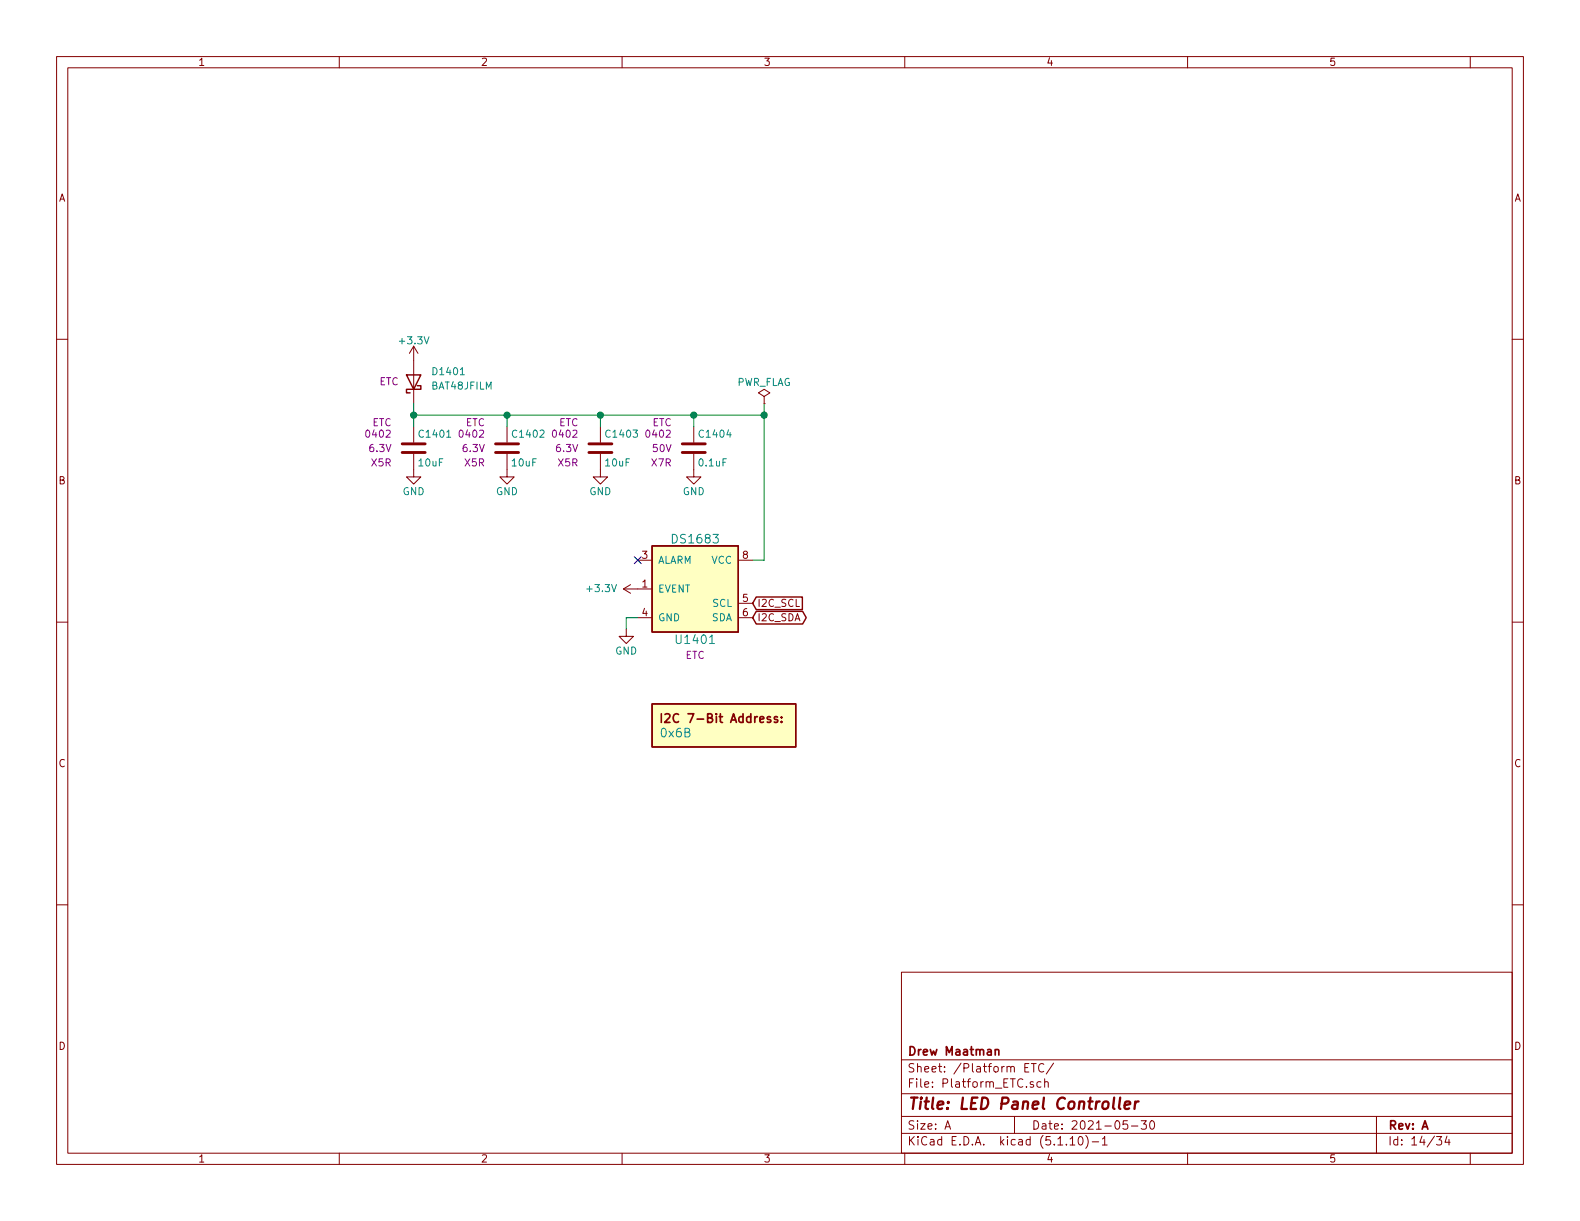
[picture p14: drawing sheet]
<svg xmlns="http://www.w3.org/2000/svg" width="279mm" height="216mm" viewBox="0 0 279 216" stroke-linecap="round" stroke-linejoin="round" font-family="sans-serif">
<defs><g id="words">
<text font-size="2.8" fill="#840000" x="160.4" y="196.2">Title: LED Panel Controller</text>
<g font-size="2.1" fill="#008484">
<text x="119.1" y="96.1">DS1683</text>
<text x="119.8" y="113.9">U1401</text>
<text x="116.9" y="130.4">0x6B</text>
</g>
<g font-size="2.1" fill="#840000">
<text x="118.4" y="127.8">I2C 7-Bit Address:</text>
<text x="160.4" y="189.6">Sheet: /Platform ETC/</text>
<text x="160.4" y="186.6">Drew Maatman</text>
<text x="160.4" y="192.3">File: Platform_ETC.sch</text>
<text x="160.4" y="202.5">KiCad E.D.A. kicad (5.1.10)-1</text>
<text x="160.4" y="199.7">Size: A</text>
<text x="182.4" y="199.7">Date: 2021-05-30</text>
<text x="245.4" y="199.7">Rev: A</text>
<text x="245.4" y="202.5">Id: 14/34</text>
</g>
<g font-size="1.8" fill="#840000">
<text x="35" y="11.6">1</text>
<text x="85" y="11.6">2</text>
<text x="135" y="11.6">3</text>
<text x="185" y="11.6">4</text>
<text x="235" y="11.6">5</text>
<text x="10.4" y="35.6">A</text>
<text x="267.8" y="35.6">A</text>
<text x="10.4" y="85.6">B</text>
<text x="267.8" y="85.6">B</text>
<text x="113.6" y="98.8">3</text>
<text x="131.3" y="98.8">8</text>
<text x="113.6" y="103.9">1</text>
<text x="131.3" y="106.4">5</text>
<text x="133.9" y="107.3">I2C_SCL</text>
<text x="113.6" y="109">4</text>
<text x="131.3" y="109">6</text>
<text x="133.9" y="109.9">I2C_SDA</text>
<text x="10.4" y="135.6">C</text>
<text x="267.8" y="135.6">C</text>
<text x="10.4" y="185.6">D</text>
<text x="267.8" y="185.6">D</text>
<text x="35" y="205.5">1</text>
<text x="85" y="205.5">2</text>
<text x="135" y="205.5">3</text>
<text x="185" y="205.5">4</text>
<text x="235" y="205.5">5</text>
</g>
<g font-size="1.8" fill="#008484">
<text x="70.8" y="60.9">+3.3V</text>
<text x="76.4" y="68.9">BAT48JFILM</text>
<text x="76.7" y="66.3">D1401</text>
<text x="130.2" y="68.2">PWR_FLAG</text>
<text x="74.3" y="77.4">C1401</text>
<text x="90.8" y="77.4">C1402</text>
<text x="107.3" y="77.4">C1403</text>
<text x="123.9" y="77.4">C1404</text>
<text x="74.1" y="82.5">10uF</text>
<text x="90.6" y="82.5">10uF</text>
<text x="107.1" y="82.5">10uF</text>
<text x="123.7" y="82.5">0.1uF</text>
<text x="71.2" y="87.6">GND</text>
<text x="87.7" y="87.6">GND</text>
<text x="104.2" y="87.6">GND</text>
<text x="120.7" y="87.6">GND</text>
<text x="116.3" y="99.7">ALARM</text>
<text x="125.8" y="99.7">VCC</text>
<text x="104" y="104.7">+3.3V</text>
<text x="116.3" y="104.8">EVENT</text>
<text x="126" y="107.3">SCL</text>
<text x="116.3" y="109.9">GND</text>
<text x="125.8" y="109.9">SDA</text>
<text x="108.8" y="115.7">GND</text>
</g>
<g font-size="1.8" fill="#840084">
<text x="67.1" y="68.1">ETC</text>
<text x="64.9" y="77.4">0402</text>
<text x="65.8" y="75.4">ETC</text>
<text x="81.4" y="77.4">0402</text>
<text x="82.3" y="75.4">ETC</text>
<text x="97.9" y="77.4">0402</text>
<text x="98.8" y="75.4">ETC</text>
<text x="114.4" y="77.4">0402</text>
<text x="115.3" y="75.4">ETC</text>
<text x="65.4" y="79.9">6.3V</text>
<text x="65.7" y="82.5">X5R</text>
<text x="81.9" y="79.9">6.3V</text>
<text x="82.2" y="82.5">X5R</text>
<text x="98.4" y="79.9">6.3V</text>
<text x="98.7" y="82.5">X5R</text>
<text x="115.2" y="82.5">X7R</text>
<text x="115.5" y="79.9">50V</text>
<text x="121.2" y="116.5">ETC</text>
</g>
</g></defs>
<g fill="none" stroke="#840000" stroke-width=".18">
<path d="M10 10h259.4v195.9h-259.4zM12 12h255.4v191.9h-255.4zM60 10v2M110 10v2M160 10v2M210 10v2M260 10v2M10 60h2M267.4 60h2M73.2 61.2v10.2M73.2 75.4v2.8M73.2 61.2l-.8 1.3"/>
<path d="M73.2 61.2l.7 1.3M89.7 75.4v2.8M106.2 75.4v2.8M122.7 75.4v2.8M135.1 70.1l1-.6-1-.7-1 .7 1 .6v1.3M135.1 71.4h.1M73.2 80.3v4h1.2l-1.2 1.3-1.3-1.3h1.3M89.7 80.3v4h1.2l-1.2 1.3-1.3-1.3h1.3M106.2 80.3v4h1.2l-1.2 1.3-1.3-1.3h1.3M112.8 99.1h2.5M122.7 80.3v4h1.3l-1.3 1.3-1.3-1.3h1.3M130.6 99.1h2.5"/>
<path d="M10 110h2M110.2 104.1l1.3 .8M110.2 104.1h5.1M110.7 111.3v1.2h1.3l-1.3 1.3-1.2-1.3h1.2M111.5 103.4l-1.3 .7M112.8 109.2h2.5M130.6 109.2h2.5M130.6 106.7h2.5M267.4 110h2M10 160h2M267.4 160h2M159.4 171.9h108v32h-108z"/>
<path d="M159.4 197.4h108M159.4 193.4h108M159.4 187.4h108M167.1 199.7l.5-1.5 .5 1.5M167.2 199.2h.8M179.4 197.4v3M181.2 188.8h.5M181.9 188.1h-.7v1.5h.7M182.4 188.1h.8M182.7 191.3h-.3l-.2 .2v.2l.5 .1v.4h-.5M182.8 188.1v1.5M184.1 191.3h-.4l-.3 .2v.6l.3 .2 .4-.1"/>
<path d="M184.6 188.2a.59 .59 0 0 0-.8 0 .59 .59 0 0 0-.1 .7 .56 .56 0 0 0 .3 .6 .56 .56 0 0 0 .6-.1M184.7 191.4l.2-.1h.4l.1 1M184.7 190.8v1.5M186.3 188l-1.3 1.9M199.4 198.2h-.7l-.1 .7 .2-.1h.5l.1 .2v.5l-.2 .2-.6-.2M200.1 199.1h1.1M201.8 198.2h.9l-.5 .6 .5 .1v.6l-.3 .2-.6-.2M203.5 198.2h.2a.8 .8 0 0 1 .5 .7 .8 .8 0 0 1-.5 .8 1 1 0 0 1-.2-1.5zM243.4 197.4v6.5M60 203.9v2M110 203.9v2M159.4 200.4h108"/>
<path d="M160 203.9v2M189.2 201.4l.5-.4v1.5M189.2 202.5h.9M190.9 201h.1a.8 .8 0 0 1 .5 .7 .8 .8 0 0 1-.5 .8 1 1 0 0 1-.1-1.5zM192 200.8a1.71 1.71 0 0 1 0 2.2M193.1 201.9h1.2M194.9 201.4l.5-.4v1.5M194.9 202.5h.9M210 203.9v2M254 201h.9l-.4 .5 .4 .2v.6l-.2 .2-.7-.2M255.9 200.9l-.4 1.1h.9M256.2 201.5v1"/>
<path d="M260 203.9v2"/>
</g>
<path d="M197 194.1l-.2 1.7 .3 .3M198.1 194.1l-.2 1.7 .2 .3M198.9 195.4l.9-.2v-.4h-.8l-.2 1 .3 .3 .6-.1M200.8 194.8l-.2 1.3M201.3 194.8a.5 .5 0 0 0-.6 .3" fill="none" stroke="#840000" stroke-width=".41"/>
<path d="M116.9 126.2v1.5M117.6 126.3l.6-.1 .2 .1 .1 .3-1 1.1h1M137.5 126.8l-.4-.1-.2 .2 .1 .3 .5 .1v.4h-.6M138.2 127.6v.1M138.2 126.8v.1M176 185.7l.2-.1h.4v1M176 185.6v1" fill="none" stroke="#840000" stroke-width=".3"/>
<path d="M71.1 78.5h4.1M87.6 78.5h4.1M104.1 78.5h4.1M120.6 78.5h4.1M71.1 80h4.1M87.6 80h4.1M104.1 80h4.1M120.6 80h4.1" fill="none" stroke="#840000" stroke-width=".51"/>
<path d="M71.9 66.3h2.5l-1.2 2.5zM73.8 68.2h.6v.6h-2.5v.7h.6M115.3 96.5h15.3v15.3h-15.3zM133.7 105.6h8.2v2.2h-8.2l-.6-1.1zM133.7 108.1h8.2l.7 1.1-.7 1.1h-8.2l-.6-1.1zM115.3 124.5h25.4v7.6h-25.4z" fill="none" stroke="#840000" stroke-width=".25"/>
<g fill="#ffffc2" stroke="#ffffc2" stroke-width=".18">
<path d="M115.3 96.5h15.3v15.3h-15.3z"/>
<path d="M115.3 124.5h25.4v7.6h-25.4z"/>
</g>
<path d="M73.2 73.4h61.9M73.2 71.4v4M89.7 73.4v2M106.2 73.4v2M122.7 73.4v2M135.1 71.4v27.7h-2M112.8 109.2h-2.1v2.1" fill="none" stroke="#008400" stroke-width=".18"/>
<g fill="#008400" stroke="#008400" stroke-width=".25">
<circle cx="106.2" cy="73.4" r=".51"/>
<circle cx="135.1" cy="73.4" r=".51"/>
<circle cx="73.2" cy="73.4" r=".51"/>
<circle cx="122.7" cy="73.4" r=".51"/>
<circle cx="89.7" cy="73.4" r=".51"/>
</g>
<path d="M112.2 98.5l1.2 1.2M113.4 98.5l-1.2 1.2" fill="none" stroke="#000084" stroke-width=".18"/>
<use href="#words"/>
</svg>
